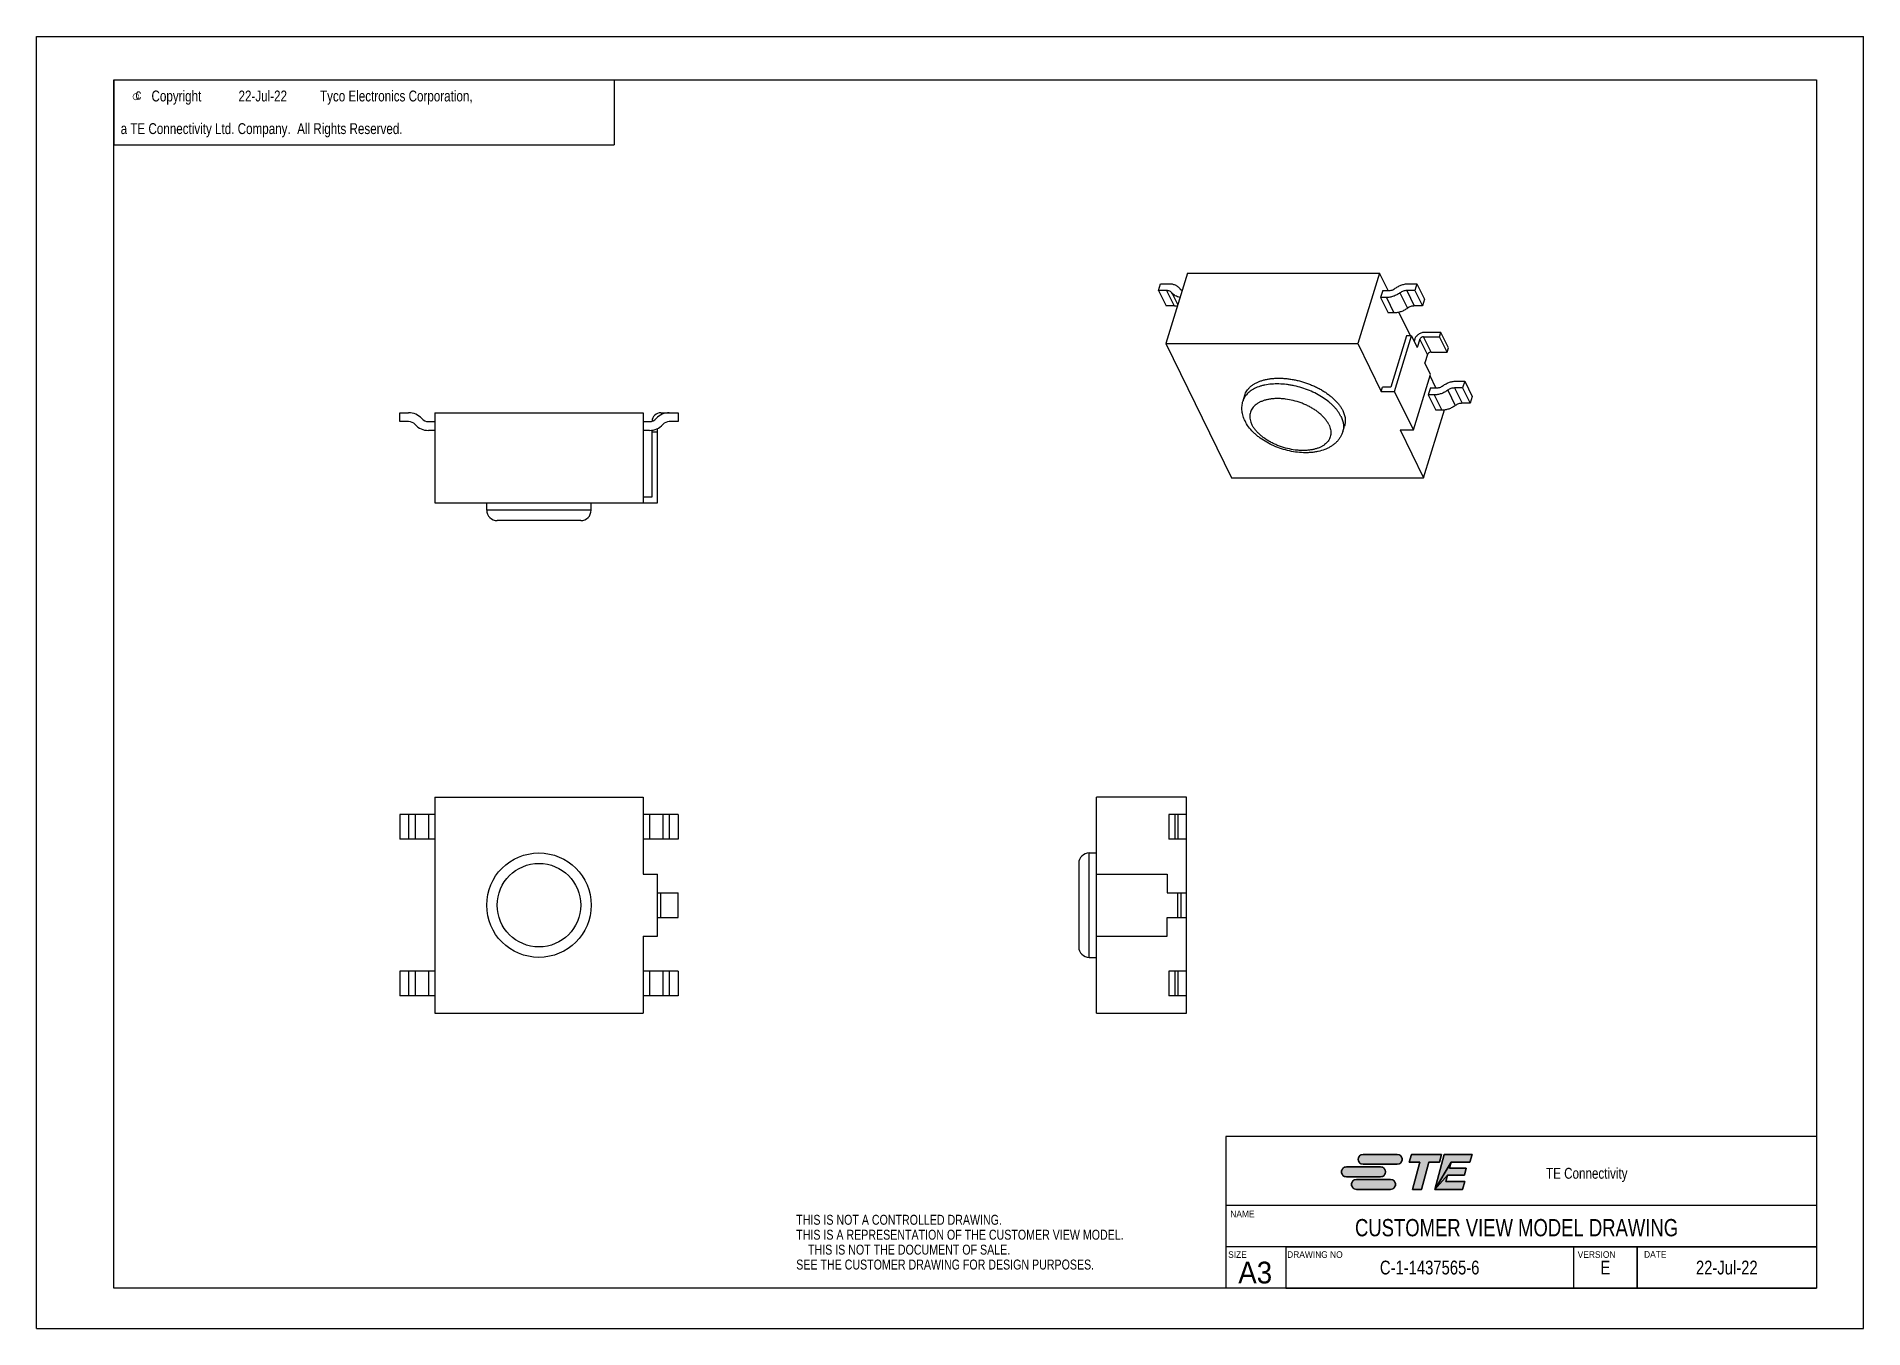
# Model space of a CAD drawing. Extents: x 0 to 420, y 0 to 297.
import ezdxf
from ezdxf.enums import TextEntityAlignment as Align

# ---------------------------------------------------------------- set-up
doc = ezdxf.new("R2010")
doc.units = 0
doc.header["$LTSCALE"] = 23.1
doc.layers.get('0').update_dxf_attribs({"linetype": 'CONTINUOUS'})
doc.layers.add('DRAFT_ENTITY', color=7, linetype='CONTINUOUS')
doc.styles.get("Standard").update_dxf_attribs({"font": 'txt', "width": 0.95})
doc.styles.add('TEXTSTYLE_1', font='gdt', dxfattribs={"width": 0.8})
doc.styles.add('TEXTSTYLE_2', font='txt', dxfattribs={"width": 0.8})

msp = doc.modelspace()

# ---------------------------------------------------------------- texts
at = {"color": 2, "linetype": 'CONTINUOUS', "style": 'TEXTSTYLE_1'}
msp.add_text('e', height=2.5, dxfattribs=at).set_placement((21.85, 282.08))
at = {"color": 2, "linetype": 'CONTINUOUS', "style": 'TEXTSTYLE_2', "width": 0.8}
for s, height, p in [('c', 2.5, (22.75, 282.48)), ('Copyright ', 2.5, (26.43, 282.08)), ('22-Jul-22', 2.5, (46.43, 282.08)), (' Tyco Electronics Corporation,', 2.5, (64.43, 282.08)), ('  a TE Connectivity Ltd. Company.  All Rights Reserved.', 2.5, (17.85, 274.58)), ('TE Connectivity', 2.5, (347.03, 34.42)), ('THIS IS NOT A CONTROLLED DRAWING.', 2.286, (174.65, 23.84)), ('THIS IS A REPRESENTATION OF THE CUSTOMER VIEW MODEL.', 2.286, (174.65, 20.41)), ('    THIS IS NOT THE DOCUMENT OF SALE.', 2.286, (174.65, 16.98)), ('SEE THE CUSTOMER DRAWING FOR DESIGN PURPOSES.', 2.286, (174.65, 13.55))]:
    msp.add_text(s, height=height, dxfattribs=at).set_placement(p)
at = {"color": 2, "linetype": 'CONTINUOUS', "width": 0.95}
for s, height, p in [('NAME', 1.52, (274.44, 25.57)), ('SIZE', 1.52, (273.94, 16.23)), ('DRAWING NO', 1.52, (287.51, 16.23)), ('VERSION', 1.52, (354.3, 16.23)), ('DATE', 1.52, (369.56, 16.27)), ('A3', 5, (276.28, 10.35))]:
    msp.add_text(s, height=height, dxfattribs=at).set_placement(p)
at = {"color": 2, "linetype": 'CONTINUOUS', "style": 'TEXTSTYLE_2', "width": 0.8}
for s, height, p in [('CUSTOMER VIEW MODEL DRAWING', 3.968, (340.25, 21.19)), ('C-1-1437565-6', 3.18, (320.27, 12.41)), ('E', 3.18, (360.65, 12.41)), ('22-Jul-22', 3.18, (388.58, 12.41))]:
    msp.add_text(s, height=height, dxfattribs=at).set_placement(p, align=Align.CENTER)

# ---------------------------------------------------------------- blocks, each defined once
blk = doc.blocks.new('TE_CONNECTIVITY_BL0', base_point=(315, 36))
at = {"linetype": 'CONTINUOUS'}
for points in [[(304.83, 40.02), (304.98, 40.02), (312.83, 40.02), (312.98, 40.02), (313.13, 39.99), (313.27, 39.94), (313.4, 39.87), (313.52, 39.79), (313.64, 39.69), (313.73, 39.58), (313.82, 39.45), (313.88, 39.32), (313.93, 39.18), (313.96, 39.03), (313.97, 38.88), (313.96, 38.74), (313.93, 38.59), (313.88, 38.45), (313.82, 38.31), (313.73, 38.19), (313.64, 38.08), (313.52, 37.98), (313.4, 37.9), (313.27, 37.83), (313.13, 37.78), (312.98, 37.75), (304.98, 37.74), (304.83, 37.75), (304.69, 37.78), (304.54, 37.83), (304.41, 37.9), (304.29, 37.98), (304.17, 38.08), (304.08, 38.19), (303.99, 38.31), (303.93, 38.45), (303.88, 38.59), (303.85, 38.74), (303.84, 38.88), (303.85, 39.03), (303.88, 39.18), (303.93, 39.32), (303.99, 39.45), (304.08, 39.58), (304.17, 39.69), (304.29, 39.79), (304.41, 39.87), (304.54, 39.94), (304.69, 39.99)], [(315.59, 38.22), (316.08, 40.02), (322.98, 40.02), (322.5, 38.22), (320.09, 38.22), (318.41, 31.98), (316.33, 31.98), (318.01, 38.22)], [(330.01, 40.02), (329.52, 38.22), (325.21, 38.22), (321.49, 31.98), (323.64, 40.02)], [(328.69, 36.83), (328.26, 35.22), (324.4, 35.22), (321.49, 31.98), (325.21, 38.22), (324.84, 36.83)], [(300.98, 37.13), (301.13, 37.14), (308.98, 37.14), (309.13, 37.13), (309.28, 37.1), (309.42, 37.05), (309.55, 36.99), (309.68, 36.9), (309.79, 36.81), (309.89, 36.69), (309.97, 36.57), (310.04, 36.44), (310.08, 36.3), (310.11, 36.15), (310.12, 36), (310.11, 35.85), (310.08, 35.7), (310.04, 35.56), (309.97, 35.43), (309.89, 35.31), (309.79, 35.19), (309.68, 35.1), (309.55, 35.01), (309.42, 34.95), (309.28, 34.9), (309.13, 34.87), (301.13, 34.86), (300.98, 34.87), (300.84, 34.9), (300.7, 34.95), (300.56, 35.01), (300.44, 35.1), (300.33, 35.19), (300.23, 35.31), (300.15, 35.43), (300.08, 35.56), (300.03, 35.7), (300, 35.85), (299.99, 36), (300, 36.15), (300.03, 36.3), (300.08, 36.44), (300.15, 36.57), (300.23, 36.69), (300.33, 36.81), (300.44, 36.9), (300.56, 36.99), (300.7, 37.05), (300.84, 37.1)], [(303.3, 34.25), (303.44, 34.26), (311.29, 34.26), (311.44, 34.25), (311.59, 34.22), (311.73, 34.17), (311.86, 34.1), (311.99, 34.02), (312.1, 33.92), (312.2, 33.81), (312.28, 33.69), (312.35, 33.55), (312.39, 33.41), (312.42, 33.26), (312.43, 33.12), (312.42, 32.97), (312.39, 32.82), (312.35, 32.68), (312.28, 32.55), (312.2, 32.42), (312.1, 32.31), (311.99, 32.21), (311.86, 32.13), (311.73, 32.06), (311.59, 32.01), (311.44, 31.98), (303.44, 31.98), (303.3, 31.98), (303.15, 32.01), (303.01, 32.06), (302.87, 32.13), (302.75, 32.21), (302.64, 32.31), (302.54, 32.42), (302.46, 32.55), (302.39, 32.68), (302.34, 32.82), (302.31, 32.97), (302.3, 33.12), (302.31, 33.26), (302.34, 33.41), (302.39, 33.55), (302.46, 33.69), (302.54, 33.81), (302.64, 33.92), (302.75, 34.02), (302.87, 34.1), (303.01, 34.17), (303.15, 34.22)], [(328.33, 33.78), (327.85, 31.98), (321.49, 31.98), (324.4, 35.22), (324.02, 33.78)]]:
    blk.add_hatch(color=2, dxfattribs=at).paths.add_polyline_path(points)
at = {"color": 2, "linetype": 'CONTINUOUS'}
for p, q in [((312.83, 40.02), (304.98, 40.02)), ((316.08, 40.02), (315.59, 38.22)), ((315.59, 38.22), (318.01, 38.22)), ((322.98, 40.02), (316.08, 40.02)), ((318.01, 38.22), (316.33, 31.98)), ((318.41, 31.98), (320.09, 38.22)), ((320.09, 38.22), (322.5, 38.22)), ((323.64, 40.02), (321.49, 31.98)), ((322.5, 38.22), (322.98, 40.02)), ((330.01, 40.02), (323.64, 40.02)), ((324.84, 36.83), (325.21, 38.22)), ((325.21, 38.22), (329.52, 38.22)), ((329.52, 38.22), (330.01, 40.02)), ((308.98, 37.14), (301.13, 37.14)), ((301.13, 34.86), (308.98, 34.86)), ((311.29, 34.26), (303.44, 34.26)), ((304.98, 37.74), (312.83, 37.74)), ((324.02, 33.78), (324.4, 35.22)), ((328.33, 33.78), (324.02, 33.78)), ((324.4, 35.22), (328.26, 35.22)), ((328.69, 36.83), (324.84, 36.83)), ((327.85, 31.98), (328.33, 33.78)), ((328.26, 35.22), (328.69, 36.83)), ((303.44, 31.98), (311.29, 31.98)), ((316.33, 31.98), (318.41, 31.98)), ((321.49, 31.98), (327.85, 31.98))]:
    blk.add_line(p, q, dxfattribs=at)
for points in [[(304.83, 40.02), (304.98, 40.02), (312.83, 40.02), (312.98, 40.02), (313.13, 39.99), (313.27, 39.94), (313.4, 39.87), (313.52, 39.79), (313.64, 39.69), (313.73, 39.58), (313.82, 39.45), (313.88, 39.32), (313.93, 39.18), (313.96, 39.03), (313.97, 38.88), (313.96, 38.74), (313.93, 38.59), (313.88, 38.45), (313.82, 38.31), (313.73, 38.19), (313.64, 38.08), (313.52, 37.98), (313.4, 37.9), (313.27, 37.83), (313.13, 37.78), (312.98, 37.75), (304.98, 37.74), (304.83, 37.75), (304.69, 37.78), (304.54, 37.83), (304.41, 37.9), (304.29, 37.98), (304.17, 38.08), (304.08, 38.19), (303.99, 38.31), (303.93, 38.45), (303.88, 38.59), (303.85, 38.74), (303.84, 38.88), (303.85, 39.03), (303.88, 39.18), (303.93, 39.32), (303.99, 39.45), (304.08, 39.58), (304.17, 39.69), (304.29, 39.79), (304.41, 39.87), (304.54, 39.94), (304.69, 39.99), (304.83, 40.02)], [(315.59, 38.22), (316.08, 40.02), (322.98, 40.02), (322.5, 38.22), (320.09, 38.22), (318.41, 31.98), (316.33, 31.98), (318.01, 38.22), (315.59, 38.22)], [(330.01, 40.02), (329.52, 38.22), (325.21, 38.22), (321.49, 31.98), (323.64, 40.02), (330.01, 40.02)], [(328.69, 36.83), (328.26, 35.22), (324.4, 35.22), (321.49, 31.98), (325.21, 38.22), (324.84, 36.83), (328.69, 36.83)], [(300.98, 37.13), (301.13, 37.14), (308.98, 37.14), (309.13, 37.13), (309.28, 37.1), (309.42, 37.05), (309.55, 36.99), (309.68, 36.9), (309.79, 36.81), (309.89, 36.69), (309.97, 36.57), (310.04, 36.44), (310.08, 36.3), (310.11, 36.15), (310.12, 36), (310.11, 35.85), (310.08, 35.7), (310.04, 35.56), (309.97, 35.43), (309.89, 35.31), (309.79, 35.19), (309.68, 35.1), (309.55, 35.01), (309.42, 34.95), (309.28, 34.9), (309.13, 34.87), (301.13, 34.86), (300.98, 34.87), (300.84, 34.9), (300.7, 34.95), (300.56, 35.01), (300.44, 35.1), (300.33, 35.19), (300.23, 35.31), (300.15, 35.43), (300.08, 35.56), (300.03, 35.7), (300, 35.85), (299.99, 36), (300, 36.15), (300.03, 36.3), (300.08, 36.44), (300.15, 36.57), (300.23, 36.69), (300.33, 36.81), (300.44, 36.9), (300.56, 36.99), (300.7, 37.05), (300.84, 37.1), (300.98, 37.13)], [(303.3, 34.25), (303.44, 34.26), (311.29, 34.26), (311.44, 34.25), (311.59, 34.22), (311.73, 34.17), (311.86, 34.1), (311.99, 34.02), (312.1, 33.92), (312.2, 33.81), (312.28, 33.69), (312.35, 33.55), (312.39, 33.41), (312.42, 33.26), (312.43, 33.12), (312.42, 32.97), (312.39, 32.82), (312.35, 32.68), (312.28, 32.55), (312.2, 32.42), (312.1, 32.31), (311.99, 32.21), (311.86, 32.13), (311.73, 32.06), (311.59, 32.01), (311.44, 31.98), (303.44, 31.98), (303.3, 31.98), (303.15, 32.01), (303.01, 32.06), (302.87, 32.13), (302.75, 32.21), (302.64, 32.31), (302.54, 32.42), (302.46, 32.55), (302.39, 32.68), (302.34, 32.82), (302.31, 32.97), (302.3, 33.12), (302.31, 33.26), (302.34, 33.41), (302.39, 33.55), (302.46, 33.69), (302.54, 33.81), (302.64, 33.92), (302.75, 34.02), (302.87, 34.1), (303.01, 34.17), (303.15, 34.22), (303.3, 34.25)], [(328.33, 33.78), (327.85, 31.98), (321.49, 31.98), (324.4, 35.22), (324.02, 33.78), (328.33, 33.78)]]:
    blk.add_lwpolyline(points, dxfattribs=at)
for centre, start, end in [((304.98, 38.88), 90, 270), ((312.83, 38.88), 270, 90), ((301.13, 36), 90, 270), ((303.44, 33.12), 90, 270), ((308.98, 36), 270, 90), ((311.29, 33.12), 270, 90)]:
    blk.add_arc(centre, 1.14, start, end, dxfattribs=at)
for points in [[(309.13, 34.87), (308.98, 34.86), (301.13, 34.86)], [(312.98, 37.75), (312.83, 37.74), (304.98, 37.74)], [(311.44, 31.98), (311.29, 31.98), (303.44, 31.98)]]:
    blk.add_solid(points, dxfattribs=at)

# ---------------------------------------------------------------- linework, layer by layer
at = {"color": 7, "linetype": 'CONTINUOUS'}
for p, q in [((0, 0), (0, 297)), ((0, 297), (420, 297)), ((420, 0), (420, 297)), ((17.78, 9.23), (17.78, 287.08)), ((17.78, 287.08), (409.21, 287.08)), ((409.21, 287.08), (409.21, 9.23)), ((257.92, 238.59), (258.41, 240.18)), ((258.41, 240.18), (260.29, 240.18)), ((264.61, 242.64), (259.6, 226.41)), ((264.61, 242.64), (308.75, 242.64)), ((308.75, 242.64), (303.73, 226.41)), ((310.74, 238.59), (308.75, 242.64)), ((315.49, 240.18), (317.36, 240.18)), ((317.36, 240.18), (316.87, 238.59)), ((317.36, 240.18), (319.1, 236.65)), ((257.92, 238.59), (259.66, 235.06)), ((259.79, 238.59), (257.92, 238.59)), ((259.79, 238.59), (261.53, 235.06)), ((261.03, 238.06), (262.36, 235.35)), ((309.47, 238.59), (308.97, 237)), ((310.32, 237), (308.97, 237)), ((308.97, 237), (310.71, 233.47)), ((309.47, 238.59), (310.81, 238.59)), ((310.32, 237), (312.06, 233.47)), ((313.44, 238.06), (315.17, 234.53)), ((316.87, 238.59), (315, 238.59)), ((315, 238.59), (316.73, 235.06)), ((316.87, 238.59), (318.6, 235.06)), ((319.1, 236.65), (318.6, 235.06)), ((261.53, 235.06), (259.66, 235.06)), ((312.06, 233.47), (310.71, 233.47)), ((315.86, 228.16), (313.18, 233.61)), ((318.6, 235.06), (316.73, 235.06)), ((314.93, 228.16), (311.31, 216.43)), ((312.18, 215.42), (316.12, 228.16)), ((316.12, 228.16), (314.93, 228.16)), ((316.12, 228.16), (317.43, 225.5)), ((316.83, 227.4), (316.7, 226.98)), ((318.01, 227.4), (317.43, 225.5)), ((319.75, 223.87), (318.01, 227.4)), ((318.88, 227.98), (322.54, 227.98)), ((320.61, 224.45), (318.88, 227.98)), ((322.85, 228.99), (319.19, 228.99)), ((322.54, 227.98), (322.85, 228.99)), ((324.27, 224.45), (322.54, 227.98)), ((324.59, 225.46), (322.85, 228.99)), ((259.6, 226.41), (274.73, 195.58)), ((259.6, 226.41), (303.73, 226.41)), ((303.73, 226.41), (309.13, 215.42)), ((319.75, 223.87), (319.16, 221.97)), ((320.61, 224.45), (324.27, 224.45)), ((324.27, 224.45), (324.59, 225.46)), ((316.53, 206.57), (320.46, 219.31)), ((320.46, 219.31), (319.16, 221.97)), ((321.72, 216.21), (320.36, 218.98)), ((277.36, 213.22), (277.77, 214.54)), ((309.13, 215.42), (309.44, 216.43)), ((309.13, 215.42), (312.18, 215.42)), ((311.31, 216.43), (309.44, 216.43)), ((316.53, 206.57), (312.18, 215.42)), ((320.45, 216.21), (319.96, 214.62)), ((321.3, 214.62), (319.96, 214.62)), ((319.96, 214.62), (321.69, 211.09)), ((320.45, 216.21), (321.8, 216.21)), ((321.3, 214.62), (323.04, 211.09)), ((324.42, 215.68), (326.15, 212.15)), ((327.85, 216.21), (325.98, 216.21)), ((325.98, 216.21), (327.71, 212.68)), ((326.47, 217.8), (328.34, 217.8)), ((328.34, 217.8), (327.85, 216.21)), ((327.85, 216.21), (329.59, 212.68)), ((328.34, 217.8), (330.08, 214.27)), ((330.08, 214.27), (329.59, 212.68)), ((83.5, 208.48), (83.5, 210.51)), ((83.5, 210.51), (85.53, 210.51)), ((91.54, 210.51), (91.54, 189.79)), ((91.54, 210.51), (139.46, 210.51)), ((139.46, 210.51), (139.46, 189.79)), ((143.52, 210.51), (147.5, 210.51)), ((147.5, 210.51), (147.5, 208.48)), ((318.86, 195.58), (323.68, 211.16)), ((323.04, 211.09), (321.69, 211.09)), ((329.59, 212.68), (327.71, 212.68)), ((85.53, 208.48), (83.5, 208.48)), ((90.08, 208.48), (91.54, 208.48)), ((91.54, 206.45), (90.08, 206.45)), ((139.46, 208.48), (140.92, 208.48)), ((140.92, 206.45), (139.46, 206.45)), ((141.49, 206.53), (141.49, 191.08)), ((142.78, 206.05), (141.49, 206.05)), ((142.78, 189.79), (142.78, 206.93)), ((147.5, 208.48), (145.47, 208.48)), ((300.29, 206.14), (300.7, 207.45)), ((313.47, 206.57), (316.53, 206.57)), ((313.47, 206.57), (318.86, 195.58)), ((274.73, 195.58), (318.86, 195.58)), ((91.54, 189.79), (142.78, 189.79)), ((103.5, 188.11), (103.5, 189.79)), ((127.5, 188.11), (127.5, 189.79)), ((141.49, 191.08), (139.46, 191.08)), ((127.5, 188.11), (103.5, 188.11)), ((125.1, 185.71), (105.9, 185.71)), ((91.54, 122.11), (91.54, 72.51)), ((91.54, 122.11), (139.46, 122.11)), ((139.46, 122.11), (139.46, 104.43)), ((243.68, 72.51), (243.68, 122.11)), ((264.4, 122.11), (243.68, 122.11)), ((264.4, 72.51), (264.4, 122.11)), ((83.5, 118.15), (83.5, 112.47)), ((91.54, 118.15), (83.5, 118.15)), ((85.53, 118.15), (85.53, 112.47)), ((87.05, 118.15), (87.05, 112.47)), ((90.08, 118.15), (90.08, 112.47)), ((147.5, 118.15), (139.46, 118.15)), ((140.92, 118.15), (140.92, 112.47)), ((143.95, 118.15), (143.95, 112.47)), ((145.47, 118.15), (145.47, 112.47)), ((147.5, 118.15), (147.5, 112.47)), ((260.34, 118.15), (260.34, 112.47)), ((264.4, 118.15), (260.34, 118.15)), ((261.69, 118.15), (261.69, 112.47)), ((262.37, 118.15), (262.37, 112.47)), ((91.54, 112.47), (83.5, 112.47)), ((147.5, 112.47), (139.46, 112.47)), ((242, 85.31), (242, 109.31)), ((242, 109.31), (243.68, 109.31)), ((264.4, 112.47), (260.34, 112.47)), ((239.6, 106.91), (239.6, 87.71)), ((139.46, 104.43), (142.78, 104.43)), ((142.78, 90.19), (142.78, 104.43)), ((243.68, 104.43), (259.94, 104.43)), ((259.94, 104.43), (259.94, 100.15)), ((142.78, 100.15), (147.5, 100.15)), ((143.52, 94.47), (143.52, 100.15)), ((147.5, 94.47), (147.5, 100.15)), ((259.94, 100.15), (264.4, 100.15)), ((262.37, 94.47), (262.37, 100.15)), ((263.11, 94.47), (263.11, 100.15)), ((142.78, 94.47), (147.5, 94.47)), ((259.94, 94.47), (264.4, 94.47)), ((259.94, 90.19), (259.94, 94.47)), ((139.46, 90.19), (142.78, 90.19)), ((139.46, 90.19), (139.46, 72.51)), ((243.68, 90.19), (259.94, 90.19)), ((242, 85.31), (243.68, 85.31)), ((83.5, 82.15), (83.5, 76.47)), ((91.54, 82.15), (83.5, 82.15)), ((85.53, 82.15), (85.53, 76.47)), ((87.05, 82.15), (87.05, 76.47)), ((90.08, 82.15), (90.08, 76.47)), ((147.5, 82.15), (139.46, 82.15)), ((140.92, 82.15), (140.92, 76.47)), ((143.95, 82.15), (143.95, 76.47)), ((145.47, 82.15), (145.47, 76.47)), ((147.5, 82.15), (147.5, 76.47)), ((264.4, 82.15), (260.34, 82.15)), ((260.34, 82.15), (260.34, 76.47)), ((261.69, 82.15), (261.69, 76.47)), ((262.37, 82.15), (262.37, 76.47)), ((91.54, 76.47), (83.5, 76.47)), ((147.5, 76.47), (139.46, 76.47)), ((264.4, 76.47), (260.34, 76.47)), ((91.54, 72.51), (139.46, 72.51)), ((243.68, 72.51), (264.4, 72.51)), ((409.21, 44.16), (273.44, 44.16)), ((273.44, 44.16), (273.44, 9.23)), ((409.21, 18.76), (273.44, 18.76)), ((287.21, 18.76), (287.21, 9.23)), ((353.33, 18.76), (353.33, 9.23)), ((367.96, 9.23), (367.96, 18.76)), ((409.21, 9.23), (17.78, 9.23)), ((30.48, 9.23), (17.78, 9.23)), ((0, 0), (420, 0))]:
    msp.add_line(p, q, dxfattribs=at)
at = {"color": 2, "linetype": 'CONTINUOUS'}
for p, q in [((17.78, 287.08), (132.78, 287.08)), ((17.78, 287.08), (17.78, 272.08)), ((132.78, 287.08), (132.78, 272.08)), ((17.78, 272.08), (132.78, 272.08)), ((287.21, 18.76), (409.21, 18.76)), ((287.21, 18.76), (287.21, 9.23)), ((353.33, 18.76), (353.33, 9.23)), ((367.96, 18.76), (367.96, 9.23)), ((409.21, 18.76), (409.21, 9.23)), ((287.21, 9.23), (409.21, 9.23))]:
    msp.add_line(p, q, dxfattribs=at)
at = {"color": 7, "linetype": 'CONTINUOUS'}
for radius in [12, 9.6]:
    msp.add_circle((115.5, 97.31), radius, dxfattribs=at)
for centre, radius, start, end in [((85.53, 206.45), 4.06, 41.8103, 90), ((143.52, 208.48), 2.03, 90, 177.4794), ((145.47, 206.45), 4.06, 90, 138.1897), ((85.53, 206.45), 2.03, 41.8103, 90), ((90.08, 210.51), 4.06, 221.8103, 270), ((90.08, 210.51), 2.03, 221.8103, 270), ((140.92, 210.51), 2.03, 270, 318.1897), ((140.92, 210.51), 4.06, 270, 318.1897), ((145.47, 206.45), 2.03, 90, 138.1897), ((105.9, 188.11), 2.4, 180, 270), ((125.1, 188.11), 2.4, 270, 360), ((242, 106.91), 2.4, 90, 180), ((242, 87.71), 2.4, 180, 270)]:
    msp.add_arc(centre, radius, start, end, dxfattribs=at)
for points, knots in [([(260.29, 240.18), (260.42, 240.18), (260.67, 240.17), (261.04, 240.12), (261.4, 240.03), (261.73, 239.91), (262.03, 239.76), (262.31, 239.58), (262.55, 239.36), (262.69, 239.2), (262.75, 239.12)], [0, 0, 0, 0, 0.139356, 0.274768, 0.405723, 0.532078, 0.654152, 0.772457, 0.887544, 1, 1, 1, 1]), ([(312.37, 239.12), (312.49, 239.2), (312.72, 239.36), (313.21, 239.64), (313.87, 239.92), (314.55, 240.1), (315.09, 240.17), (315.36, 240.18), (315.49, 240.18)], [0, 0, 0, 0, 0.126373, 0.253907, 0.508648, 0.758917, 0.881002, 1, 1, 1, 1]), ([(261.03, 238.06), (260.96, 238.14), (260.81, 238.3), (260.51, 238.47), (260.17, 238.57), (259.92, 238.59), (259.79, 238.59)], [0, 0, 0, 0, 0.227387, 0.467707, 0.725073, 1, 1, 1, 1]), ([(262.88, 237.04), (262.68, 237.07), (262.31, 237.16), (261.8, 237.38), (261.36, 237.67), (261.13, 237.93), (261.03, 238.06)], [0, 0, 0, 0, 0.270004, 0.525138, 0.767494, 1, 1, 1, 1]), ([(262.75, 239.12), (262.79, 239.07), (262.87, 238.98), (263.02, 238.85), (263.19, 238.75), (263.32, 238.7), (263.38, 238.68)], [0, 0, 0, 0, 0.237924, 0.482775, 0.736254, 1, 1, 1, 1]), ([(313.44, 238.06), (313.33, 237.98), (313.09, 237.82), (312.6, 237.54), (311.95, 237.26), (311.27, 237.08), (310.72, 237.01), (310.46, 237), (310.32, 237)], [0, 0, 0, 0, 0.126373, 0.253907, 0.508648, 0.758917, 0.881002, 1, 1, 1, 1]), ([(310.81, 238.59), (310.95, 238.59), (311.22, 238.62), (311.63, 238.72), (312.02, 238.89), (312.26, 239.04), (312.37, 239.12)], [0, 0, 0, 0, 0.240963, 0.491333, 0.746176, 1, 1, 1, 1]), ([(315, 238.59), (314.87, 238.59), (314.59, 238.57), (314.19, 238.46), (313.8, 238.29), (313.55, 238.14), (313.44, 238.06)], [0, 0, 0, 0, 0.240963, 0.491333, 0.746176, 1, 1, 1, 1]), ([(262.23, 234.93), (262.13, 234.97), (261.89, 235.04), (261.65, 235.06), (261.53, 235.06)], [0, 0, 0, 0, 0.483918, 1, 1, 1, 1]), ([(315.17, 234.53), (315.06, 234.45), (314.82, 234.29), (314.33, 234.01), (313.68, 233.73), (313, 233.55), (312.46, 233.48), (312.19, 233.47), (312.06, 233.47)], [0, 0, 0, 0, 0.126373, 0.253907, 0.508648, 0.758917, 0.881002, 1, 1, 1, 1]), ([(316.73, 235.06), (316.6, 235.06), (316.32, 235.03), (315.92, 234.93), (315.53, 234.76), (315.29, 234.61), (315.17, 234.53)], [0, 0, 0, 0, 0.240963, 0.491333, 0.746176, 1, 1, 1, 1]), ([(319.19, 228.99), (319.07, 228.99), (318.81, 228.97), (318.43, 228.88), (318.06, 228.73), (317.72, 228.54), (317.46, 228.33), (317.28, 228.15), (317.12, 227.97), (316.95, 227.72), (316.86, 227.51), (316.83, 227.4)], [0, 0, 0, 0, 0.124217, 0.253133, 0.384449, 0.515897, 0.645056, 0.708125, 0.769843, 0.888487, 1, 1, 1, 1]), ([(318.88, 227.98), (318.83, 227.98), (318.74, 227.98), (318.55, 227.93), (318.38, 227.85), (318.23, 227.73), (318.11, 227.6), (318.04, 227.48), (318.01, 227.4)], [0, 0, 0, 0, 0.124375, 0.253584, 0.516132, 0.645508, 0.77042, 1, 1, 1, 1]), ([(320.61, 224.45), (320.57, 224.45), (320.47, 224.45), (320.29, 224.4), (320.11, 224.32), (319.96, 224.2), (319.84, 224.07), (319.77, 223.95), (319.75, 223.87)], [0, 0, 0, 0, 0.124375, 0.253584, 0.516132, 0.645508, 0.77042, 1, 1, 1, 1]), ([(277.77, 214.54), (277.82, 214.72), (277.96, 215.08), (278.25, 215.58), (278.61, 216.06), (279.04, 216.5), (279.55, 216.9), (280.12, 217.25), (280.75, 217.57), (281.44, 217.84), (282.18, 218.06), (282.97, 218.24), (283.8, 218.36), (284.67, 218.44), (285.57, 218.47), (286.5, 218.44), (287.44, 218.36), (288.39, 218.24), (289.36, 218.06), (290.32, 217.84), (291.27, 217.57), (292.21, 217.25), (293.13, 216.89), (294.02, 216.5), (294.88, 216.06), (295.7, 215.59), (296.48, 215.09), (297.2, 214.56), (297.88, 214.01), (298.49, 213.43), (299.05, 212.84), (299.53, 212.24), (299.95, 211.63), (300.18, 211.21), (300.28, 211)], [0, 0, 0, 0, 0.02145, 0.043196, 0.065514, 0.088646, 0.112788, 0.138086, 0.164639, 0.192498, 0.221679, 0.252156, 0.283879, 0.316766, 0.350717, 0.385612, 0.421316, 0.45768, 0.494549, 0.531757, 0.569135, 0.606512, 0.643715, 0.680577, 0.716932, 0.752625, 0.787505, 0.821441, 0.85431, 0.886013, 0.916467, 0.945629, 0.973477, 1, 1, 1, 1]), ([(277.97, 214.43), (277.83, 214.24), (277.6, 213.86), (277.42, 213.44), (277.36, 213.22)], [0, 0, 0, 0, 0.50471, 1, 1, 1, 1]), ([(299.88, 209.68), (299.78, 209.88), (299.57, 210.27), (299.19, 210.83), (298.75, 211.39), (298.26, 211.94), (297.71, 212.48), (296.89, 213.19), (295.75, 214.01), (294.25, 214.89), (292.61, 215.64), (290.9, 216.26), (289.42, 216.65), (288.23, 216.88), (287.06, 217.05), (285.62, 217.16), (283.95, 217.12), (282.63, 216.95), (281.65, 216.71), (280.76, 216.44), (279.94, 216.08), (279.21, 215.63), (278.74, 215.26), (278.32, 214.87), (278.08, 214.58), (277.97, 214.43)], [0, 0, 0, 0, 0.025849, 0.052899, 0.08114, 0.110556, 0.141114, 0.172759, 0.238952, 0.308364, 0.380026, 0.452852, 0.525702, 0.561787, 0.597453, 0.66698, 0.733325, 0.795682, 0.825197, 0.853532, 0.906586, 0.931405, 0.955163, 0.977977, 1, 1, 1, 1]), ([(324.42, 215.68), (324.31, 215.6), (324.07, 215.44), (323.58, 215.16), (322.93, 214.88), (322.25, 214.7), (321.71, 214.63), (321.44, 214.62), (321.3, 214.62)], [0, 0, 0, 0, 0.126373, 0.253907, 0.508648, 0.758917, 0.881002, 1, 1, 1, 1]), ([(321.8, 216.21), (321.93, 216.21), (322.2, 216.24), (322.61, 216.34), (323, 216.51), (323.24, 216.66), (323.35, 216.74)], [0, 0, 0, 0, 0.240963, 0.491333, 0.746176, 1, 1, 1, 1]), ([(323.35, 216.74), (323.47, 216.83), (323.7, 216.99), (324.2, 217.27), (324.85, 217.55), (325.53, 217.72), (326.07, 217.79), (326.34, 217.8), (326.47, 217.8)], [0, 0, 0, 0, 0.126373, 0.253907, 0.508648, 0.758917, 0.881002, 1, 1, 1, 1]), ([(325.98, 216.21), (325.85, 216.21), (325.57, 216.19), (325.17, 216.08), (324.78, 215.92), (324.54, 215.77), (324.42, 215.68)], [0, 0, 0, 0, 0.240963, 0.491333, 0.746176, 1, 1, 1, 1]), ([(277.83, 208.62), (277.65, 208.98), (277.35, 209.73), (277.15, 210.7), (277.1, 211.49), (277.12, 212.08), (277.21, 212.66), (277.3, 213.04), (277.36, 213.22)], [0, 0, 0, 0, 0.254415, 0.504443, 0.628731, 0.752618, 0.876208, 1, 1, 1, 1]), ([(297.08, 207.8), (296.99, 208), (296.76, 208.4), (296.34, 208.98), (295.85, 209.55), (295.29, 210.1), (294.66, 210.63), (293.97, 211.13), (293.22, 211.6), (292.42, 212.03), (291.59, 212.42), (290.43, 212.89), (288.94, 213.35), (287.41, 213.63), (286.2, 213.75), (285.32, 213.78), (284.47, 213.75), (283.66, 213.67), (282.88, 213.53), (282.16, 213.33), (281.5, 213.08), (280.9, 212.78), (280.37, 212.43), (279.92, 212.04), (279.54, 211.6), (279.25, 211.13), (279.05, 210.62), (278.94, 210.08), (278.92, 209.53), (278.99, 208.95), (279.15, 208.37), (279.31, 207.99), (279.4, 207.8)], [0, 0, 0, 0, 0.027799, 0.057245, 0.088311, 0.120946, 0.155057, 0.190496, 0.227086, 0.264626, 0.302892, 0.341647, 0.419598, 0.496504, 0.533974, 0.570477, 0.605812, 0.639805, 0.672317, 0.703247, 0.732547, 0.760224, 0.78636, 0.811114, 0.834728, 0.857532, 0.879921, 0.902328, 0.925182, 0.948881, 0.973753, 1, 1, 1, 1]), ([(300.28, 211), (300.43, 210.7), (300.61, 210.25), (300.77, 209.63), (300.85, 209.17), (300.88, 208.73), (300.87, 208.29), (300.81, 207.87), (300.74, 207.59), (300.7, 207.45)], [0, 0, 0, 0, 0.271303, 0.400297, 0.52533, 0.647044, 0.766176, 0.88354, 1, 1, 1, 1]), ([(326.15, 212.15), (326.04, 212.07), (325.81, 211.91), (325.31, 211.63), (324.66, 211.35), (323.98, 211.17), (323.44, 211.1), (323.17, 211.09), (323.04, 211.09)], [0, 0, 0, 0, 0.126373, 0.253907, 0.508648, 0.758917, 0.881002, 1, 1, 1, 1]), ([(327.71, 212.68), (327.58, 212.68), (327.3, 212.66), (326.9, 212.55), (326.51, 212.39), (326.27, 212.23), (326.15, 212.15)], [0, 0, 0, 0, 0.240963, 0.491333, 0.746176, 1, 1, 1, 1]), ([(300.29, 206.14), (300.22, 205.91), (300.04, 205.45), (299.69, 204.8), (299.26, 204.21), (298.76, 203.66), (298.19, 203.18), (297.57, 202.75), (296.9, 202.38), (295.94, 201.96), (294.91, 201.65), (293.83, 201.45), (292.98, 201.36), (292.11, 201.31), (290.92, 201.32), (289.4, 201.45), (287.57, 201.81), (285.77, 202.34), (284.04, 203.05), (282.43, 203.91), (281.19, 204.75), (280.3, 205.48), (279.49, 206.24), (278.61, 207.26), (278.05, 208.16), (277.83, 208.62)], [0, 0, 0, 0, 0.027187, 0.054313, 0.081551, 0.108937, 0.136521, 0.164423, 0.192747, 0.221606, 0.281194, 0.312077, 0.34369, 0.376018, 0.409013, 0.476683, 0.545955, 0.615854, 0.685334, 0.753394, 0.819214, 0.851118, 0.882291, 0.942439, 1, 1, 1, 1]), ([(297.08, 207.8), (297.18, 207.61), (297.34, 207.23), (297.5, 206.65), (297.57, 206.08), (297.55, 205.52), (297.44, 204.98), (297.23, 204.48), (296.94, 204), (296.57, 203.56), (296.12, 203.17), (295.59, 202.82), (294.99, 202.52), (294.32, 202.27), (293.6, 202.08), (292.83, 201.94), (292.01, 201.85), (291.16, 201.82), (290.28, 201.85), (289.07, 201.97), (287.55, 202.26), (286.05, 202.71), (284.9, 203.18), (284.06, 203.57), (283.27, 204), (282.52, 204.47), (281.83, 204.97), (281.2, 205.5), (280.63, 206.05), (280.14, 206.62), (279.73, 207.2), (279.5, 207.6), (279.4, 207.8)], [0, 0, 0, 0, 0.026247, 0.051119, 0.074818, 0.097672, 0.120079, 0.142468, 0.165272, 0.188886, 0.21364, 0.239776, 0.267453, 0.296753, 0.327683, 0.360195, 0.394188, 0.429523, 0.466026, 0.503496, 0.580402, 0.658353, 0.697108, 0.735374, 0.772914, 0.809504, 0.844943, 0.879054, 0.911689, 0.942755, 0.972201, 1, 1, 1, 1]), ([(299.88, 209.68), (300.02, 209.38), (300.21, 208.93), (300.37, 208.31), (300.44, 207.86), (300.47, 207.41), (300.46, 206.98), (300.4, 206.55), (300.33, 206.27), (300.29, 206.14)], [0, 0, 0, 0, 0.271289, 0.400294, 0.525335, 0.64705, 0.766178, 0.883539, 1, 1, 1, 1])]:
    msp.add_open_spline(points, degree=3, knots=knots, dxfattribs=at)
at = {"layer": 'DRAFT_ENTITY', "color": 7, "linetype": 'CONTINUOUS'}
msp.add_line((409.21, 28.28), (273.44, 28.28), dxfattribs=at)

# ---------------------------------------------------------------- block references
at = {"color": 2, "linetype": 'CONTINUOUS'}
msp.add_blockref('TE_CONNECTIVITY_BL0', (315, 36), dxfattribs=at)

msp.set_redraw_order([(e.dxf.handle, doc.entitydb.next_handle()) for e in msp.query("TEXT MTEXT ATTDEF DIMENSION ARC_DIMENSION")])  # texts and dimensions are drawn at this point

doc.saveas('drawing.dxf')
